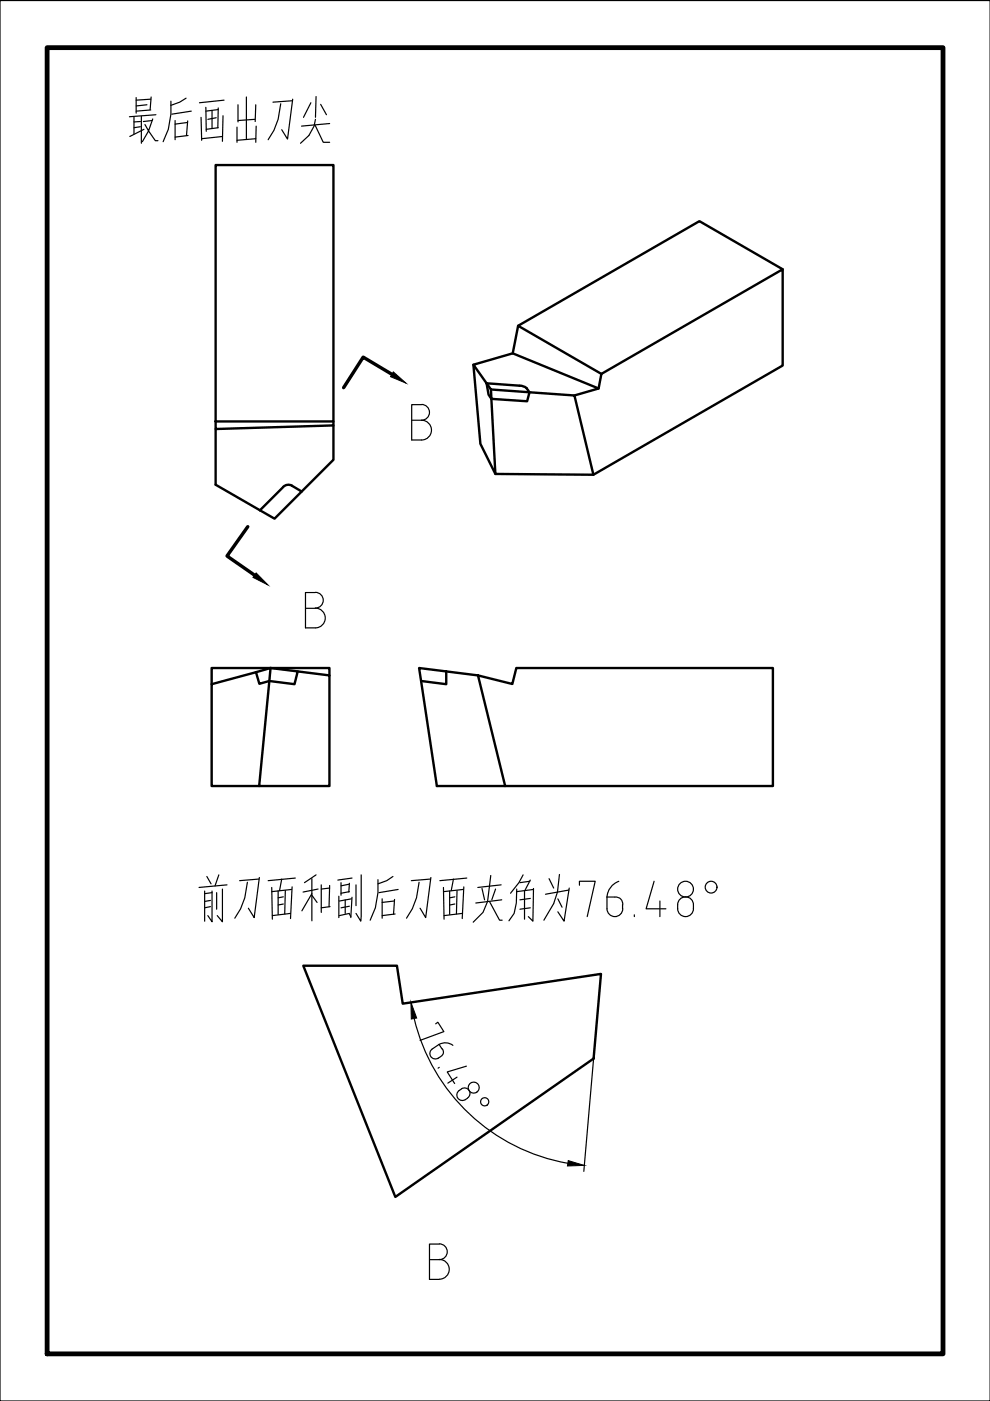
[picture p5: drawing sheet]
<svg xmlns="http://www.w3.org/2000/svg" width="210mm" height="297mm" viewBox="0 0 210 297" stroke-linecap="round" stroke-linejoin="round" font-family="sans-serif">
<defs><g id="words">
<text font-size="15.4" x="40.9" y="196.8">前刀面和副后刀面夹角为76.48°</text>
<text font-size="15" x="26.1" y="31.7">最后画出刀尖</text>
</g></defs>
<path d="M10 10.1h189.9v276.9h-189.9z" fill="none" stroke="#000" stroke-width="1"/>
<!-- layer: 0 -->
<path d="M0 .1h209.9v296.9h-209.9z" fill="none" stroke="#000" stroke-width=".25"/>
<g fill="none" stroke="#000" stroke-width=".51">
<path d="M45.7 35h25v54.4h-25zM165.9 57.1l-17.6-10.2-38.4 22.2M100.4 77.3l1.5 16.8 3.1 6.4M108.7 74.9l1.2-5.8 17.6 10.2M45.7 89.4v1.6l25-.8v-.8M45.7 91v11.8l9.4 5.4M70.7 90.2v7.3l-6.7 6.7M103.2 81.3l7.4 .5a2.16 2.16 0 0 1 1.7 1.4l-8.2-.6zM103.2 81.3l.4 2.4 .6 .9 .8 15.9 20.8 .2-4-16.9-9.5-.6-.5 1.9-7.6-.5-.1-2M103.2 81.3l-2.8-4 8.3-2.4 18.2 7.5-5.1 1.4M126.9 82.4l.6-3.1 38.4-22.2v20.4l-40.1 23.2M60 103.3l-4.9 4.9"/>
<path d="M60.1 103.2a1.55 1.55 0 0 1 1.8-.2l2.1 1.2-5.8 5.8-3.1-1.8M54.3 142.5l3.1-.9-.3 2.8-2.1 .6zM54.3 142.5l-9.4 2.6v21.6h10M57.4 141.6l5.7 .8-.7 2.7-5.3-.7-2.2 22.3h14.9v-23.5l-6.7-.8M69.8 143.2v-1.6h-24.9v3.5M88.9 141.6l5.7 .8v2.7l-5.3-.7zM89.3 144.4l3.3 22.3h14.5M94.6 142.4l6.7 .8M101.3 143.2l7.3 1.8 .9-3.4h54.4v25.1h-56.8zM64.3 204.8h19.9l1.2 8 42-6.3-1.5 17.9-42.1 29.4z"/>
</g>
<path d="M83.4 78.9l2.7 2.3-3.3-1.3zM54.3 121.5l2.5 2.5-3.2-1.6z" fill="#000" stroke="#000" stroke-width=".21"/>
<path d="M83.1 79.4l-6.1-3.7-4.1 6.5M52.5 111.7l-4.4 6.2 5.9 4" fill="none" stroke="#000" stroke-width=".72"/>
<g fill="none" stroke="#000" stroke-width=".25">
<path d="M87.3 89.1h2.1M89.4 85.8h-2.1v7.5a3.8 3.8 0 0 0 3.6-.6 2.1 2.1 0 0 0 .4-2.3 2.1 2.1 0 0 0-1.9-1.3M89.4 85.8a1.67 1.67 0 0 1 1.7 1.6 1.67 1.67 0 0 1-1.7 1.7M64.8 129h2M66.9 125.6a1.67 1.67 0 0 1 1.6 1.7 1.67 1.67 0 0 1-1.6 1.6 2.1 2.1 0 0 1 2.1 2.1 2.1 2.1 0 0 1-2.1 2.1h-2.1v-7.5h2M87.8 215.9a40.8 40.8 0 0 0 32.6 30.7M92.4 217.1l.4-.4 1.3 2-5 1.9M91.7 222.4l1.4-1 .6 1M91.7 222.4a1.16 1.16 0 0 0-.4 1.6 1.16 1.16 0 0 0 1.6 .3M93.1 221.4a2.65 2.65 0 0 1 2.9 .2M93.1 226.3l-.2 .2M93.4 224.1l-.5 .3"/>
<path d="M93.8 222.4a1.04 1.04 0 0 1-.4 1.6M96.9 228.4l-1.9 1.2M97.8 230.9a1.25 1.25 0 0 0-.9 1.3 1.25 1.25 0 0 0 1.1 1.1l.7-.2M97.9 230.8a1.16 1.16 0 0 1 1.6 .4 1.16 1.16 0 0 1-.4 1.6M98.9 226l-4.1 1.3 1.6 2.4M99.1 232.9l-.5 .3M125.9 224.4l-2.1 24M91.1 267.1h2M93.1 263.8h-2v7.5h2M93.2 267a2.1 2.1 0 0 1 2 2.1 2.1 2.1 0 0 1-2 2.1M93.2 263.7a1.67 1.67 0 0 1 1.6 1.7 1.67 1.67 0 0 1-1.6 1.7"/>
<circle cx="100.4" cy="230.6" r="1.16"/>
<circle cx="102.8" cy="233.6" r=".87"/>
</g>
<path d="M87.1 212.5l1.2 3.3-1.1 .3zM120.5 246.1l3.4 1-3.6 .1z" fill="#000" stroke="#000" stroke-width=".21"/>
<use href="#words"/>
</svg>
